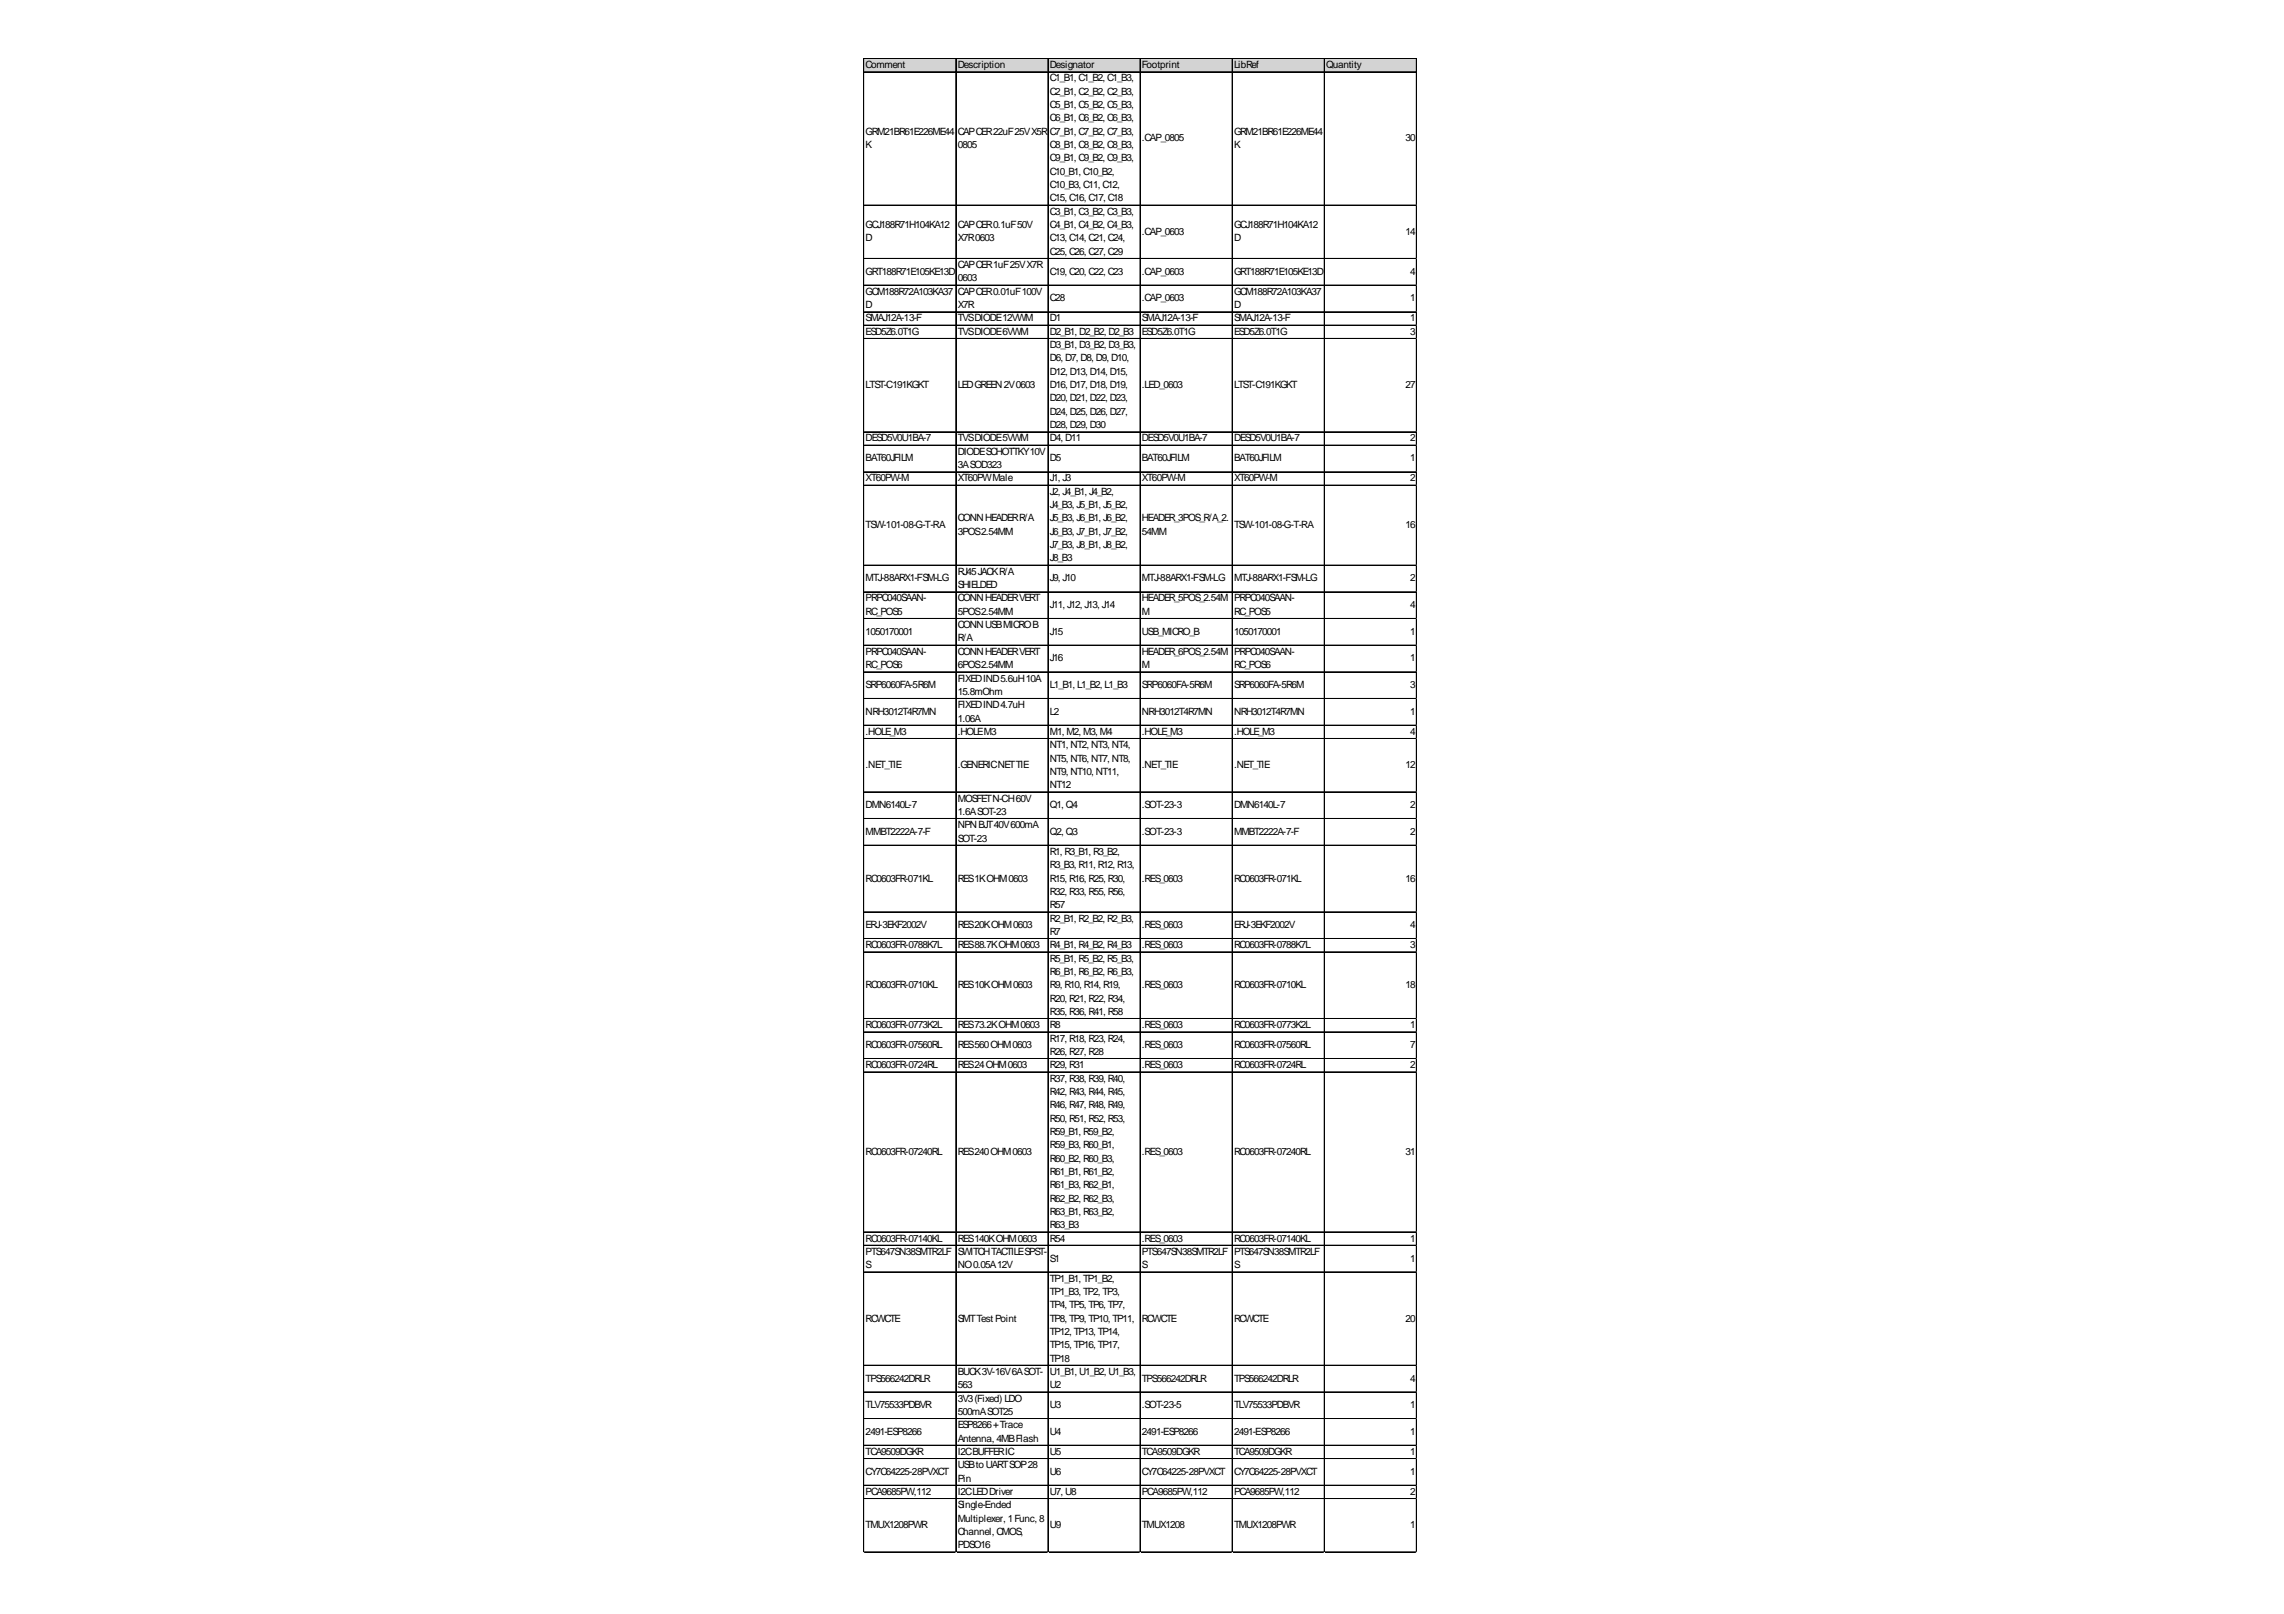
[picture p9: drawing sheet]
<svg xmlns="http://www.w3.org/2000/svg" width="297mm" height="210mm" viewBox="0 0 297 210" stroke-linecap="round" stroke-linejoin="round" font-family="sans-serif">
<defs><g id="words">
<g font-size="1.3">
<text x="112.6" y="8.9">Comment</text>
<text x="124.6" y="8.9">Description</text>
<text x="136.5" y="8.9">Designator</text>
<text x="136.5" y="10.6">C1_B1, C1_B2, C1_B3,</text>
<text x="148.5" y="8.9">Footprint</text>
<text x="160.5" y="8.9">LibRef</text>
<text x="172.5" y="8.9">Quantity</text>
<text x="112.6" y="17.5">GRM21BR61E226ME44</text>
<text x="124.6" y="17.5">CAPCER22uF25VX5R</text>
<text x="136.5" y="12.3">C2_B1, C2_B2, C2_B3,</text>
<text x="136.5" y="14.1">C5_B1, C5_B2, C5_B3,</text>
<text x="136.5" y="15.8">C6_B1, C6_B2, C6_B3,</text>
<text x="136.5" y="17.5">C7_B1, C7_B2, C7_B3,</text>
<text x="160.5" y="17.5">GRM21BR61E226ME44</text>
<text x="112.6" y="19.3">K</text>
<text x="124.6" y="19.3">0805</text>
<text x="136.5" y="19.3">C8_B1, C8_B2, C8_B3,</text>
<text x="136.5" y="21">C9_B1, C9_B2, C9_B3,</text>
<text x="136.5" y="22.7">C10_B1, C10_B2,</text>
<text x="148.5" y="18.4">.CAP_0805</text>
<text x="160.5" y="19.3">K</text>
<text x="182.8" y="18.4">30</text>
<text x="112.6" y="29.7">GCJ188R71H104KA12</text>
<text x="124.6" y="29.7">CAPCER0.1uF50V</text>
<text x="136.5" y="24.5">C10_B3, C11, C12,</text>
<text x="136.5" y="26.2">C15, C16, C17, C18</text>
<text x="136.5" y="27.9">C3_B1, C3_B2, C3_B3,</text>
<text x="136.5" y="29.7">C4_B1, C4_B2, C4_B3,</text>
<text x="160.5" y="29.7">GCJ188R71H104KA12</text>
<text x="112.6" y="31.4">D</text>
<text x="112.6" y="35.7">GRT188R71E105KE13D</text>
<text x="124.6" y="31.4">X7R0603</text>
<text x="124.6" y="34.9">CAPCER1uF25VX7R</text>
<text x="136.5" y="31.4">C13, C14, C21, C24,</text>
<text x="136.5" y="33.1">C25, C26, C27, C29</text>
<text x="136.5" y="35.7">C19, C20, C22, C23</text>
<text x="148.5" y="30.5">.CAP_0603</text>
<text x="148.5" y="35.7">.CAP_0603</text>
<text x="160.5" y="31.4">D</text>
<text x="160.5" y="35.7">GRT188R71E105KE13D</text>
<text x="182.8" y="30.5">14</text>
<text x="183.4" y="35.7">4</text>
<text x="112.6" y="38.3">GCM188R72A103KA37</text>
<text x="112.6" y="40.1">D</text>
<text x="112.6" y="41.8">SMAJ12A-13-F</text>
<text x="124.6" y="36.6">0603</text>
<text x="124.6" y="38.3">CAPCER0.01uF100V</text>
<text x="124.6" y="40.1">X7R</text>
<text x="124.6" y="41.8">TVSDIODE12VWM</text>
<text x="136.5" y="39.2">C28</text>
<text x="136.5" y="41.8">D1</text>
<text x="148.5" y="39.2">.CAP_0603</text>
<text x="148.5" y="41.8">SMAJ12A-13-F</text>
<text x="160.5" y="38.3">GCM188R72A103KA37</text>
<text x="160.5" y="40.1">D</text>
<text x="160.5" y="41.8">SMAJ12A-13-F</text>
<text x="183.4" y="39.2">1</text>
<text x="183.4" y="41.8">1</text>
<text x="112.6" y="43.5">ESD5Z6.0T1G</text>
<text x="124.6" y="43.5">TVSDIODE6VWM</text>
<text x="136.5" y="43.5">D2_B1, D2_B2, D2_B3</text>
<text x="136.5" y="45.3">D3_B1, D3_B2, D3_B3,</text>
<text x="136.5" y="47">D6, D7, D8, D9, D10,</text>
<text x="148.5" y="43.5">ESD5Z6.0T1G</text>
<text x="160.5" y="43.5">ESD5Z6.0T1G</text>
<text x="183.4" y="43.5">3</text>
<text x="112.6" y="50.5">LTST-C191KGKT</text>
<text x="124.6" y="50.5">LEDGREEN2V0603</text>
<text x="136.5" y="48.7">D12, D13, D14, D15,</text>
<text x="136.5" y="50.5">D16, D17, D18, D19,</text>
<text x="136.5" y="52.2">D20, D21, D22, D23,</text>
<text x="136.5" y="53.9">D24, D25, D26, D27,</text>
<text x="148.5" y="50.5">.LED_0603</text>
<text x="160.5" y="50.5">LTST-C191KGKT</text>
<text x="182.8" y="50.5">27</text>
<text x="112.6" y="57.4">DESD5V0U1BA-7</text>
<text x="124.6" y="57.4">TVSDIODE5VWM</text>
<text x="124.6" y="59.1">DIODESCHOTTKY10V</text>
<text x="136.5" y="55.7">D28, D29, D30</text>
<text x="136.5" y="57.4">D4, D11</text>
<text x="148.5" y="57.4">DESD5V0U1BA-7</text>
<text x="160.5" y="57.4">DESD5V0U1BA-7</text>
<text x="183.4" y="57.4">2</text>
<text x="112.6" y="60">BAT60JFILM</text>
<text x="112.6" y="62.6">XT60PW-M</text>
<text x="124.6" y="60.9">3ASOD323</text>
<text x="124.6" y="62.6">XT60PWMale</text>
<text x="136.5" y="60">D5</text>
<text x="136.5" y="62.6">J1, J3</text>
<text x="136.5" y="64.4">J2, J4_B1, J4_B2,</text>
<text x="148.5" y="60">BAT60JFILM</text>
<text x="148.5" y="62.6">XT60PW-M</text>
<text x="160.5" y="60">BAT60JFILM</text>
<text x="160.5" y="62.6">XT60PW-M</text>
<text x="183.4" y="60">1</text>
<text x="183.4" y="62.6">2</text>
<text x="112.6" y="68.7">TSW-101-08-G-T-RA</text>
<text x="124.6" y="67.8">CONNHEADERR/A</text>
<text x="124.6" y="69.6">3POS2.54MM</text>
<text x="136.5" y="66.1">J4_B3, J5_B1, J5_B2,</text>
<text x="136.5" y="67.8">J5_B3, J6_B1, J6_B2,</text>
<text x="136.5" y="69.6">J6_B3, J7_B1, J7_B2,</text>
<text x="136.5" y="71.3">J7_B3, J8_B1, J8_B2,</text>
<text x="148.5" y="67.8">HEADER_3POS_R/A_2.</text>
<text x="148.5" y="69.6">54MM</text>
<text x="160.5" y="68.7">TSW-101-08-G-T-RA</text>
<text x="182.8" y="68.7">16</text>
<text x="112.6" y="75.6">MTJ-88ARX1-FSM-LG</text>
<text x="124.6" y="74.8">RJ45JACKR/A</text>
<text x="124.6" y="76.5">SHIELDED</text>
<text x="136.5" y="73">J8_B3</text>
<text x="136.5" y="75.6">J9, J10</text>
<text x="148.5" y="75.6">MTJ-88ARX1-FSM-LG</text>
<text x="160.5" y="75.6">MTJ-88ARX1-FSM-LG</text>
<text x="183.4" y="75.6">2</text>
<text x="112.6" y="78.2">PRPC040SAAN-</text>
<text x="112.6" y="80">RC_POS5</text>
<text x="112.6" y="82.6">1050170001</text>
<text x="124.6" y="78.2">CONNHEADERVERT</text>
<text x="124.6" y="80">5POS2.54MM</text>
<text x="124.6" y="81.7">CONNUSBMICROB</text>
<text x="124.6" y="83.4">R/A</text>
<text x="136.5" y="79.1">J11, J12, J13, J14</text>
<text x="136.5" y="82.6">J15</text>
<text x="148.5" y="78.2">HEADER_5POS_2.54M</text>
<text x="148.5" y="80">M</text>
<text x="148.5" y="82.6">USB_MICRO_B</text>
<text x="160.5" y="78.2">PRPC040SAAN-</text>
<text x="160.5" y="80">RC_POS5</text>
<text x="160.5" y="82.6">1050170001</text>
<text x="183.4" y="79.1">4</text>
<text x="183.4" y="82.6">1</text>
<text x="112.6" y="85.2">PRPC040SAAN-</text>
<text x="112.6" y="86.9">RC_POS6</text>
<text x="112.6" y="89.5">SRP6060FA-5R6M</text>
<text x="124.6" y="85.2">CONNHEADERVERT</text>
<text x="124.6" y="86.9">6POS2.54MM</text>
<text x="124.6" y="88.6">FIXEDIND5.6uH10A</text>
<text x="136.5" y="86">J16</text>
<text x="136.5" y="89.5">L1_B1, L1_B2, L1_B3</text>
<text x="148.5" y="85.2">HEADER_6POS_2.54M</text>
<text x="148.5" y="86.9">M</text>
<text x="148.5" y="89.5">SRP6060FA-5R6M</text>
<text x="160.5" y="85.2">PRPC040SAAN-</text>
<text x="160.5" y="86.9">RC_POS6</text>
<text x="160.5" y="89.5">SRP6060FA-5R6M</text>
<text x="183.4" y="86">1</text>
<text x="183.4" y="89.5">3</text>
<text x="112.6" y="93">NRH3012T4R7MN</text>
<text x="112.6" y="95.6">.HOLE_M3</text>
<text x="124.6" y="90.4">15.8mOhm</text>
<text x="124.6" y="92.1">FIXEDIND4.7uH</text>
<text x="124.6" y="93.8">1.06A</text>
<text x="124.6" y="95.6">.HOLEM3</text>
<text x="136.5" y="93">L2</text>
<text x="136.5" y="95.6">M1, M2, M3, M4</text>
<text x="148.5" y="93">NRH3012T4R7MN</text>
<text x="148.5" y="95.6">.HOLE_M3</text>
<text x="160.5" y="93">NRH3012T4R7MN</text>
<text x="160.5" y="95.6">.HOLE_M3</text>
<text x="183.4" y="93">1</text>
<text x="183.4" y="95.6">4</text>
<text x="112.6" y="99.9">.NET_TIE</text>
<text x="124.6" y="99.9">.GENERICNETTIE</text>
<text x="136.5" y="97.3">NT1, NT2, NT3, NT4,</text>
<text x="136.5" y="99">NT5, NT6, NT7, NT8,</text>
<text x="136.5" y="100.8">NT9, NT10, NT11,</text>
<text x="148.5" y="99.9">.NET_TIE</text>
<text x="160.5" y="99.9">.NET_TIE</text>
<text x="182.8" y="99.9">12</text>
<text x="112.6" y="105.1">DMN6140L-7</text>
<text x="124.6" y="104.2">MOSFETN-CH60V</text>
<text x="124.6" y="106">1.6ASOT-23</text>
<text x="124.6" y="107.7">NPNBJT40V600mA</text>
<text x="136.5" y="102.5">NT12</text>
<text x="136.5" y="105.1">Q1, Q4</text>
<text x="148.5" y="105.1">.SOT-23-3</text>
<text x="160.5" y="105.1">DMN6140L-7</text>
<text x="183.4" y="105.1">2</text>
<text x="112.6" y="108.6">MMBT2222A-7-F</text>
<text x="124.6" y="109.4">SOT-23</text>
<text x="136.5" y="108.6">Q2, Q3</text>
<text x="136.5" y="111.2">R1, R3_B1, R3_B2,</text>
<text x="136.5" y="112.9">R3_B3, R11, R12, R13,</text>
<text x="148.5" y="108.6">.SOT-23-3</text>
<text x="160.5" y="108.6">MMBT2222A-7-F</text>
<text x="183.4" y="108.6">2</text>
<text x="112.6" y="114.6">RC0603FR-071KL</text>
<text x="124.6" y="114.6">RES1KOHM0603</text>
<text x="136.5" y="114.6">R15, R16, R25, R30,</text>
<text x="136.5" y="116.4">R32, R33, R55, R56,</text>
<text x="136.5" y="118.1">R57</text>
<text x="136.5" y="119.8">R2_B1, R2_B2, R2_B3,</text>
<text x="148.5" y="114.6">.RES_0603</text>
<text x="160.5" y="114.6">RC0603FR-071KL</text>
<text x="182.8" y="114.6">16</text>
<text x="112.6" y="120.7">ERJ-3EKF2002V</text>
<text x="112.6" y="123.3">RC0603FR-0788K7L</text>
<text x="124.6" y="120.7">RES20KOHM0603</text>
<text x="124.6" y="123.3">RES88.7KOHM0603</text>
<text x="136.5" y="121.6">R7</text>
<text x="136.5" y="123.3">R4_B1, R4_B2, R4_B3</text>
<text x="136.5" y="125">R5_B1, R5_B2, R5_B3,</text>
<text x="148.5" y="120.7">.RES_0603</text>
<text x="148.5" y="123.3">.RES_0603</text>
<text x="160.5" y="120.7">ERJ-3EKF2002V</text>
<text x="160.5" y="123.3">RC0603FR-0788K7L</text>
<text x="183.4" y="120.7">4</text>
<text x="183.4" y="123.3">3</text>
<text x="112.6" y="128.5">RC0603FR-0710KL</text>
<text x="124.6" y="128.5">RES10KOHM0603</text>
<text x="136.5" y="126.8">R6_B1, R6_B2, R6_B3,</text>
<text x="136.5" y="128.5">R9, R10, R14, R19,</text>
<text x="136.5" y="130.3">R20, R21, R22, R34,</text>
<text x="136.5" y="132">R35, R36, R41, R58</text>
<text x="148.5" y="128.5">.RES_0603</text>
<text x="160.5" y="128.5">RC0603FR-0710KL</text>
<text x="182.8" y="128.5">18</text>
<text x="112.6" y="133.7">RC0603FR-0773K2L</text>
<text x="112.6" y="136.3">RC0603FR-07560RL</text>
<text x="124.6" y="133.7">RES73.2KOHM0603</text>
<text x="124.6" y="136.3">RES560OHM0603</text>
<text x="136.5" y="133.7">R8</text>
<text x="136.5" y="135.5">R17, R18, R23, R24,</text>
<text x="136.5" y="137.2">R26, R27, R28</text>
<text x="148.5" y="133.7">.RES_0603</text>
<text x="148.5" y="136.3">.RES_0603</text>
<text x="160.5" y="133.7">RC0603FR-0773K2L</text>
<text x="160.5" y="136.3">RC0603FR-07560RL</text>
<text x="183.4" y="133.7">1</text>
<text x="183.4" y="136.3">7</text>
<text x="112.6" y="138.9">RC0603FR-0724RL</text>
<text x="124.6" y="138.9">RES24OHM0603</text>
<text x="136.5" y="138.9">R29, R31</text>
<text x="136.5" y="140.7">R37, R38, R39, R40,</text>
<text x="136.5" y="142.4">R42, R43, R44, R45,</text>
<text x="148.5" y="138.9">.RES_0603</text>
<text x="160.5" y="138.9">RC0603FR-0724RL</text>
<text x="183.4" y="138.9">2</text>
<text x="136.5" y="144.1">R46, R47, R48, R49,</text>
<text x="136.5" y="145.9">R50, R51, R52, R53,</text>
<text x="136.5" y="147.6">R59_B1, R59_B2,</text>
<text x="136.5" y="149.3">R59_B3, R60_B1,</text>
<text x="112.6" y="150.2">RC0603FR-07240RL</text>
<text x="124.6" y="150.2">RES240OHM0603</text>
<text x="136.5" y="151.1">R60_B2, R60_B3,</text>
<text x="136.5" y="152.8">R61_B1, R61_B2,</text>
<text x="136.5" y="154.5">R61_B3, R62_B1,</text>
<text x="148.5" y="150.2">.RES_0603</text>
<text x="160.5" y="150.2">RC0603FR-07240RL</text>
<text x="182.8" y="150.2">31</text>
<text x="112.6" y="161.5">RC0603FR-07140KL</text>
<text x="124.6" y="161.5">RES140KOHM0603</text>
<text x="136.5" y="156.3">R62_B2, R62_B3,</text>
<text x="136.5" y="158">R63_B1, R63_B2,</text>
<text x="136.5" y="159.7">R63_B3</text>
<text x="136.5" y="161.5">R54</text>
<text x="148.5" y="161.5">.RES_0603</text>
<text x="160.5" y="161.5">RC0603FR-07140KL</text>
<text x="183.4" y="161.5">1</text>
<text x="112.6" y="163.2">PTS647SN38SMTR2LF</text>
<text x="112.6" y="164.9">S</text>
<text x="124.6" y="163.2">SWITCHTACTILESPST-</text>
<text x="124.6" y="164.9">NO0.05A12V</text>
<text x="136.5" y="164.1">S1</text>
<text x="136.5" y="166.7">TP1_B1, TP1_B2,</text>
<text x="148.5" y="163.2">PTS647SN38SMTR2LF</text>
<text x="148.5" y="164.9">S</text>
<text x="160.5" y="163.2">PTS647SN38SMTR2LF</text>
<text x="160.5" y="164.9">S</text>
<text x="183.4" y="164.1">1</text>
<text x="112.6" y="171.9">RCWCTE</text>
<text x="124.6" y="171.9">SMTTest Point</text>
<text x="136.5" y="168.4">TP1_B3, TP2, TP3,</text>
<text x="136.5" y="170.1">TP4, TP5, TP6, TP7,</text>
<text x="136.5" y="171.9">TP8, TP9, TP10, TP11,</text>
<text x="136.5" y="173.6">TP12, TP13, TP14,</text>
<text x="148.5" y="171.9">RCWCTE</text>
<text x="160.5" y="171.9">RCWCTE</text>
<text x="182.8" y="171.9">20</text>
<text x="112.6" y="179.7">TPS566242DRLR</text>
<text x="124.6" y="178.8">BUCK3V-16V6ASOT-</text>
<text x="136.5" y="175.3">TP15, TP16, TP17,</text>
<text x="136.5" y="177.1">TP18</text>
<text x="136.5" y="178.8">U1_B1, U1_B2, U1_B3,</text>
<text x="148.5" y="179.7">TPS566242DRLR</text>
<text x="160.5" y="179.7">TPS566242DRLR</text>
<text x="183.4" y="179.7">4</text>
<text x="112.6" y="183.1">TLV75533PDBVR</text>
<text x="124.6" y="180.5">563</text>
<text x="124.6" y="182.3">3V3(Fixed) LDO</text>
<text x="124.6" y="184">500mASOT25</text>
<text x="124.6" y="185.7">ESP8266+Trace</text>
<text x="136.5" y="180.5">U2</text>
<text x="136.5" y="183.1">U3</text>
<text x="148.5" y="183.1">.SOT-23-5</text>
<text x="160.5" y="183.1">TLV75533PDBVR</text>
<text x="183.4" y="183.1">1</text>
<text x="112.6" y="186.6">2491-ESP8266</text>
<text x="112.6" y="189.2">TCA9509DGKR</text>
<text x="112.6" y="191.8">CY7C64225-28PVXCT</text>
<text x="124.6" y="187.5">Antenna, 4MBFlash</text>
<text x="124.6" y="189.2">I2CBUFFERIC</text>
<text x="124.6" y="190.9">USBto UARTSOP28</text>
<text x="136.5" y="186.6">U4</text>
<text x="136.5" y="189.2">U5</text>
<text x="136.5" y="191.8">U6</text>
<text x="148.5" y="186.6">2491-ESP8266</text>
<text x="148.5" y="189.2">TCA9509DGKR</text>
<text x="148.5" y="191.8">CY7C64225-28PVXCT</text>
<text x="160.5" y="186.6">2491-ESP8266</text>
<text x="160.5" y="189.2">TCA9509DGKR</text>
<text x="160.5" y="191.8">CY7C64225-28PVXCT</text>
<text x="183.4" y="186.6">1</text>
<text x="183.4" y="189.2">1</text>
<text x="183.4" y="191.8">1</text>
<text x="112.6" y="194.4">PCA9685PW,112</text>
<text x="124.6" y="192.7">Pin</text>
<text x="124.6" y="194.4">I2CLEDDriver</text>
<text x="124.6" y="196.1">Single-Ended</text>
<text x="124.6" y="197.9">Multiplexer, 1Func, 8</text>
<text x="136.5" y="194.4">U7, U8</text>
<text x="148.5" y="194.4">PCA9685PW,112</text>
<text x="160.5" y="194.4">PCA9685PW,112</text>
<text x="183.4" y="194.4">2</text>
<text x="112.6" y="198.8">TMUX1208PWR</text>
<text x="124.6" y="199.6">Channel, CMOS,</text>
<text x="124.6" y="201.4">PDSO16</text>
<text x="136.5" y="198.8">U9</text>
<text x="148.5" y="198.8">TMUX1208</text>
<text x="160.5" y="198.8">TMUX1208PWR</text>
<text x="183.4" y="198.8">1</text>
</g>
</g></defs>
<path d="M112.4 7.6h71.9v1.8h-71.9z" fill="#d3d3d3"/>
<g fill="none" stroke="#000" stroke-width=".13">
<path d="M112.3 7.6v194.3M112.4 7.6v194.3M112.4 7.6h71.9M112.4 9.3h71.9M112.4 9.4h71.9M124.3 7.7v194.2M136.3 7.7v194.2M148.3 7.7v194.2M160.2 7.7v194.2M160.3 7.7v194.2M172.2 7.7v194.2M172.3 7.7v194.2"/>
<path d="M184.2 7.7v194.2M112.4 26.7h71.9M112.4 33.6h71.9M112.4 37.1h71.9M112.4 40.5h71.9M112.4 40.6h71.9M112.4 42.3h71.9M112.4 44h71.9M112.4 44.1h71.9M112.4 56.2h71.9M112.4 57.9h71.9M112.4 61.4h71.9"/>
<path d="M112.4 63.1h71.9M112.4 73.5h71.9M112.4 77h71.9M112.4 80.4h71.9M112.4 80.5h71.9M112.4 83.9h71.9M112.4 87.4h71.9M112.4 90.8h71.9M112.4 90.9h71.9M112.4 94.3h71.9M112.4 96h71.9M112.4 96.1h71.9"/>
<path d="M112.4 103h71.9M112.4 106.4h71.9M112.4 106.5h71.9M112.4 109.9h71.9M112.4 110h71.9M112.4 118.6h71.9M112.4 122.1h71.9M112.4 123.8h71.9M112.4 132.5h71.9M112.4 134.2h71.9M112.4 137.7h71.9M112.4 139.4h71.9"/>
<path d="M112.4 160.2h71.9M112.4 161.9h71.9M112.4 162h71.9M112.4 165.4h71.9M112.4 177.5h71.9M112.4 177.6h71.9M112.4 181h71.9M112.4 181.1h71.9M112.4 184.5h71.9M112.4 187.9h71.9M112.4 188h71.9M112.4 189.7h71.9"/>
<path d="M112.4 193.2h71.9M112.4 194.9h71.9M112.4 201.8h71.9M112.4 201.9h71.9"/>
</g>
<path d="M112.3 201.9h.1" fill="none" stroke="#e0e0e0" stroke-width=".13"/>
<path d="M112.3 201.9h.1z" fill="#e0e0e0"/>
<path d="M124.3 201.9h.1" fill="none" stroke="#e0e0e0" stroke-width=".13"/>
<path d="M124.3 201.9h.1z" fill="#e0e0e0"/>
<path d="M136.3 201.9h.1" fill="none" stroke="#e0e0e0" stroke-width=".13"/>
<path d="M136.3 201.9h.1z" fill="#e0e0e0"/>
<path d="M148.3 201.9h.1" fill="none" stroke="#e0e0e0" stroke-width=".13"/>
<path d="M160.2 201.9h.1" fill="none" stroke="#e0e0e0" stroke-width=".13"/>
<path d="M160.2 201.9h.1z" fill="#e0e0e0"/>
<path d="M172.2 201.9h.1" fill="none" stroke="#e0e0e0" stroke-width=".13"/>
<path d="M172.2 201.9h.1z" fill="#e0e0e0"/>
<path d="M184.2 201.9h.1" fill="none" stroke="#e0e0e0" stroke-width=".13"/>
<path d="M184.2 201.9h.1z" fill="#e0e0e0"/>
<path d="M184.3 26.7h.1" fill="none" stroke="#e0e0e0" stroke-width=".13"/>
<path d="M184.3 26.7v.1z" fill="#e0e0e0"/>
<path d="M184.3 33.6h.1" fill="none" stroke="#e0e0e0" stroke-width=".13"/>
<path d="M184.3 33.6v.1z" fill="#e0e0e0"/>
<path d="M184.3 37.1h.1" fill="none" stroke="#e0e0e0" stroke-width=".13"/>
<path d="M184.3 37.1v.1z" fill="#e0e0e0"/>
<path d="M184.3 40.5h.1" fill="none" stroke="#e0e0e0" stroke-width=".13"/>
<path d="M184.3 40.5v.1z" fill="#e0e0e0"/>
<path d="M184.3 42.3h.1" fill="none" stroke="#e0e0e0" stroke-width=".13"/>
<path d="M184.3 42.3v.1z" fill="#e0e0e0"/>
<path d="M184.3 44h.1" fill="none" stroke="#e0e0e0" stroke-width=".13"/>
<path d="M184.3 44v.1z" fill="#e0e0e0"/>
<path d="M184.3 56.2h.1" fill="none" stroke="#e0e0e0" stroke-width=".13"/>
<path d="M184.3 57.9h.1" fill="none" stroke="#e0e0e0" stroke-width=".13"/>
<path d="M184.3 57.9v.1z" fill="#e0e0e0"/>
<path d="M184.3 61.4h.1" fill="none" stroke="#e0e0e0" stroke-width=".13"/>
<path d="M184.3 63.1h.1" fill="none" stroke="#e0e0e0" stroke-width=".13"/>
<path d="M184.3 63.1v.1z" fill="#e0e0e0"/>
<path d="M184.3 73.5h.1" fill="none" stroke="#e0e0e0" stroke-width=".13"/>
<path d="M184.3 73.5v.1z" fill="#e0e0e0"/>
<path d="M184.3 77h.1" fill="none" stroke="#e0e0e0" stroke-width=".13"/>
<path d="M184.3 80.4h.1" fill="none" stroke="#e0e0e0" stroke-width=".13"/>
<path d="M184.3 80.4v.1z" fill="#e0e0e0"/>
<path d="M184.3 83.9h.1" fill="none" stroke="#e0e0e0" stroke-width=".13"/>
<path d="M184.3 83.9v.1z" fill="#e0e0e0"/>
<path d="M184.3 87.4h.1" fill="none" stroke="#e0e0e0" stroke-width=".13"/>
<path d="M184.3 87.4v.1z" fill="#e0e0e0"/>
<path d="M184.3 90.8h.1" fill="none" stroke="#e0e0e0" stroke-width=".13"/>
<path d="M184.3 90.8v.1z" fill="#e0e0e0"/>
<path d="M184.3 94.3h.1" fill="none" stroke="#e0e0e0" stroke-width=".13"/>
<path d="M184.3 94.3v.1z" fill="#e0e0e0"/>
<path d="M184.3 96h.1" fill="none" stroke="#e0e0e0" stroke-width=".13"/>
<path d="M184.3 96v.1z" fill="#e0e0e0"/>
<path d="M184.3 103h.1" fill="none" stroke="#e0e0e0" stroke-width=".13"/>
<path d="M184.3 103v.1z" fill="#e0e0e0"/>
<path d="M184.3 106.4h.1" fill="none" stroke="#e0e0e0" stroke-width=".13"/>
<path d="M184.3 106.4v.1z" fill="#e0e0e0"/>
<path d="M184.3 109.9h.1" fill="none" stroke="#e0e0e0" stroke-width=".13"/>
<path d="M184.3 109.9v.1z" fill="#e0e0e0"/>
<path d="M184.3 118.6h.1" fill="none" stroke="#e0e0e0" stroke-width=".13"/>
<path d="M184.3 118.6v.1z" fill="#e0e0e0"/>
<path d="M184.3 122.1h.1" fill="none" stroke="#e0e0e0" stroke-width=".13"/>
<path d="M184.3 123.8h.1" fill="none" stroke="#e0e0e0" stroke-width=".13"/>
<path d="M184.3 123.8v.1z" fill="#e0e0e0"/>
<path d="M184.3 132.5h.1" fill="none" stroke="#e0e0e0" stroke-width=".13"/>
<path d="M184.3 134.2h.1" fill="none" stroke="#e0e0e0" stroke-width=".13"/>
<path d="M184.3 134.2v.1z" fill="#e0e0e0"/>
<path d="M184.3 137.7h.1" fill="none" stroke="#e0e0e0" stroke-width=".13"/>
<path d="M184.3 139.4h.1" fill="none" stroke="#e0e0e0" stroke-width=".13"/>
<path d="M184.3 139.4v.1z" fill="#e0e0e0"/>
<path d="M184.3 160.2h.1" fill="none" stroke="#e0e0e0" stroke-width=".13"/>
<path d="M184.3 160.2v.1z" fill="#e0e0e0"/>
<path d="M184.3 161.9h.1" fill="none" stroke="#e0e0e0" stroke-width=".13"/>
<path d="M184.3 161.9v.1z" fill="#e0e0e0"/>
<path d="M184.3 165.4h.1" fill="none" stroke="#e0e0e0" stroke-width=".13"/>
<path d="M184.3 165.4v.1z" fill="#e0e0e0"/>
<path d="M184.3 177.5h.1" fill="none" stroke="#e0e0e0" stroke-width=".13"/>
<path d="M184.3 177.5v.1z" fill="#e0e0e0"/>
<path d="M184.3 181h.1" fill="none" stroke="#e0e0e0" stroke-width=".13"/>
<path d="M184.3 181v.1z" fill="#e0e0e0"/>
<path d="M184.3 184.5h.1" fill="none" stroke="#e0e0e0" stroke-width=".13"/>
<path d="M184.3 184.5v.1z" fill="#e0e0e0"/>
<path d="M184.3 187.9h.1" fill="none" stroke="#e0e0e0" stroke-width=".13"/>
<path d="M184.3 187.9v.1z" fill="#e0e0e0"/>
<path d="M184.3 189.7h.1" fill="none" stroke="#e0e0e0" stroke-width=".13"/>
<path d="M184.3 189.7v.1z" fill="#e0e0e0"/>
<path d="M184.3 193.2h.1" fill="none" stroke="#e0e0e0" stroke-width=".13"/>
<path d="M184.3 194.9h.1" fill="none" stroke="#e0e0e0" stroke-width=".13"/>
<path d="M184.3 194.9v.1z" fill="#e0e0e0"/>
<path d="M184.3 201.8h.1" fill="none" stroke="#e0e0e0" stroke-width=".13"/>
<path d="M184.3 201.8v.1z" fill="#e0e0e0"/>
<use href="#words"/>
</svg>
